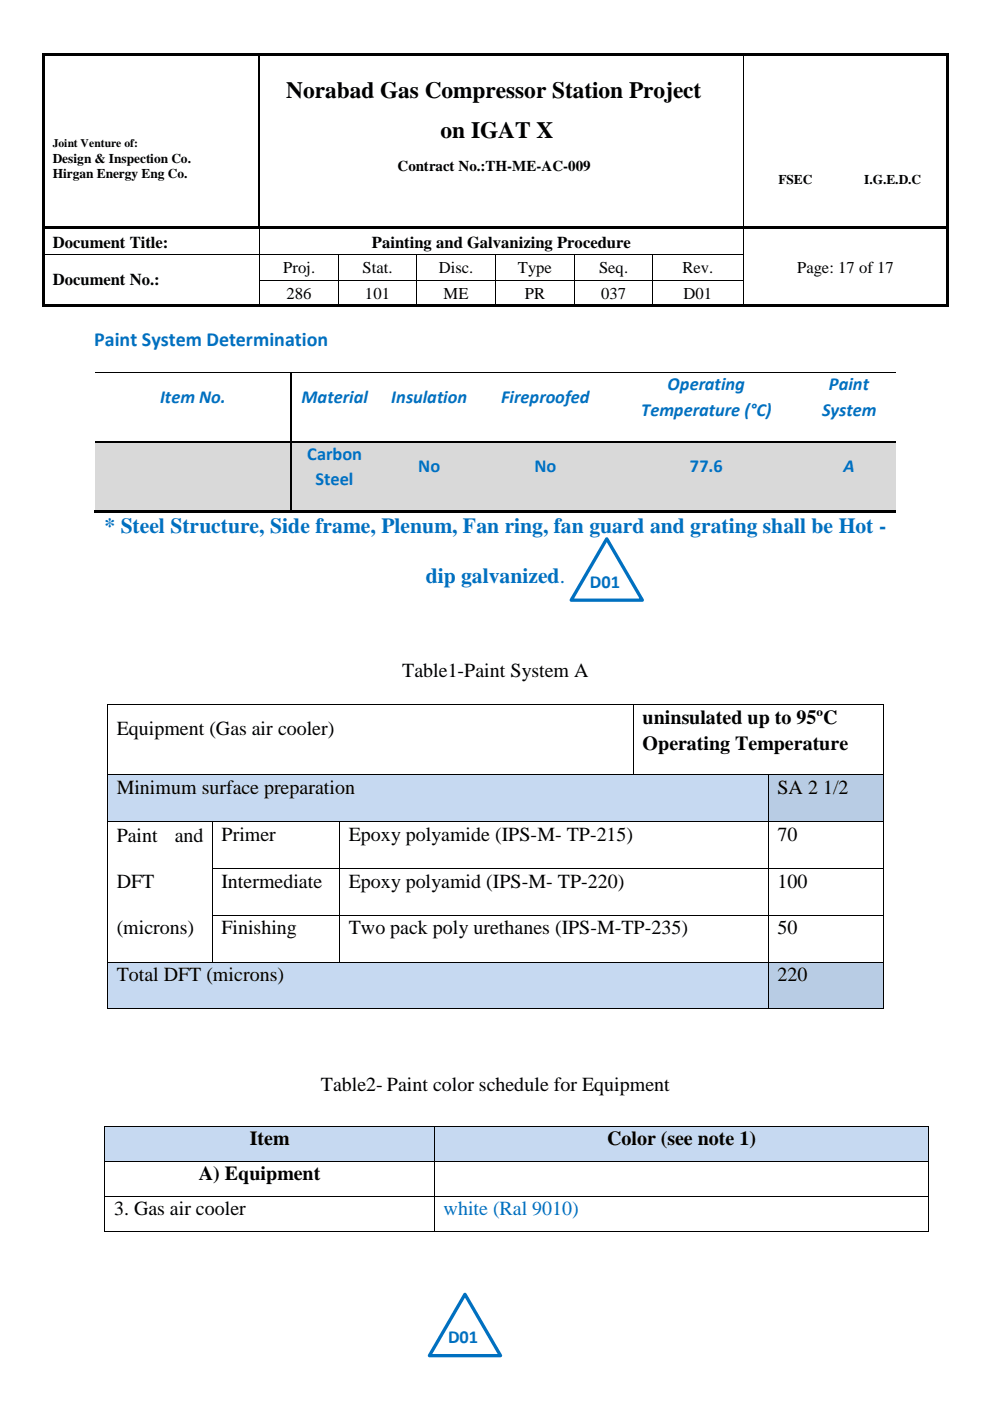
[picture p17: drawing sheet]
<svg xmlns="http://www.w3.org/2000/svg" width="210mm" height="297mm" viewBox="0 0 210 297" stroke-linecap="round" stroke-linejoin="round" font-family="sans-serif">
<defs><g id="words">
<g font-size="5">
<text x="60.7" y="20.8">Norabad Gas Compressor Station Project</text>
<text x="93.4" y="29.3">on IGAT X</text>
</g>
<g font-size="4.6" fill="#0070c0">
<text x="22.1" y="113">* Steel Structure, Side frame, Plenum, Fan ring, fan guard and grating shall be Hot -</text>
<text x="90.3" y="123.5">dip galvanized.</text>
</g>
<g font-size="4.2" fill="#0070c0">
<text x="20" y="73.4">Paint System Determination</text>
<text x="94" y="257.5">white (Ral 9010)</text>
</g>
<g font-size="4.2">
<text x="85.3" y="143.4">Table1-Paint System A</text>
<text x="24.7" y="155.8">Equipment (Gas air cooler)</text>
<text x="136.2" y="153.4">uninsulated up to 95ºC</text>
<text x="136.2" y="159">Operating Temperature</text>
<text x="24.7" y="168.3">Minimum surface preparation</text>
<text x="164.8" y="168.3">SA 2 1/2</text>
<text x="24.7" y="178.4">Paint</text>
<text x="37" y="178.4">and</text>
<text x="47" y="178.2">Primer</text>
<text x="73.9" y="178.2">Epoxy polyamide (IPS-M- TP-215)</text>
<text x="164.8" y="178.2">70</text>
<text x="24.7" y="188.1">DFT</text>
<text x="47" y="188.1">Intermediate</text>
<text x="73.9" y="188.1">Epoxy polyamid (IPS-M- TP-220)</text>
<text x="164.8" y="188.1">100</text>
<text x="24.7" y="197.8">(microns)</text>
<text x="47" y="198">Finishing</text>
<text x="73.9" y="198">Two pack poly urethanes (IPS-M-TP-235)</text>
<text x="164.8" y="198">50</text>
<text x="24.7" y="207.9">Total DFT (microns)</text>
<text x="164.8" y="207.9">220</text>
<text x="68" y="231.2">Table2- Paint color schedule for Equipment</text>
<text x="53" y="242.6">Item</text>
<text x="128.7" y="242.6">Color (see note 1)</text>
<text x="42.2" y="250.1">A) Equipment</text>
<text x="24.2" y="257.5">3. Gas air cooler</text>
</g>
<g font-size="3.9" fill="#0070c0">
<text x="141.5" y="82.7">Operating</text>
<text x="175.7" y="82.7">Paint</text>
<text x="33.9" y="85.4">Item No.</text>
<text x="63.9" y="85.4">Material</text>
<text x="82.9" y="85.4">Insulation</text>
<text x="106.2" y="85.4">Fireproofed</text>
<text x="135.9" y="88.2">Temperature (°C)</text>
<text x="174.2" y="88.2">System</text>
<text x="65.1" y="97.4">Carbon</text>
<text x="88.7" y="100.1">No</text>
<text x="113.3" y="100.1">No</text>
<text x="146.3" y="100.1">77.6</text>
<text x="178.8" y="100.1">A</text>
<text x="66.9" y="102.9">Steel</text>
<text x="125" y="124.6">D01</text>
<text x="95" y="284.7">D01</text>
</g>
<g font-size="3.5">
<text x="11.2" y="52.5">Document Title:</text>
<text x="78.8" y="52.5">Painting and Galvanizing Procedure</text>
<text x="60" y="58">Proj.</text>
<text x="76.9" y="58">Stat.</text>
<text x="93" y="58">Disc.</text>
<text x="109.8" y="58">Type</text>
<text x="127" y="58">Seq.</text>
<text x="144.7" y="58">Rev.</text>
<text x="168.9" y="57.8">Page: 17 of 17</text>
<text x="11.2" y="60.5">Document No.:</text>
<text x="60.7" y="63.3">286</text>
<text x="77.4" y="63.3">101</text>
<text x="94" y="63.3">ME</text>
<text x="111.2" y="63.3">PR</text>
<text x="127.4" y="63.3">037</text>
<text x="144.9" y="63.3">D01</text>
</g>
<text font-size="3.2" x="84.3" y="36.2">Contract No.:TH-ME-AC-009</text>
<g font-size="2.8">
<text x="11.2" y="34.5">Design &amp; Inspection Co.</text>
<text x="11.2" y="37.7">Hirgan Energy Eng Co.</text>
<text x="165" y="39">FSEC</text>
<text x="183.2" y="39">I.G.E.D.C</text>
</g>
<text font-size="2.5" x="11.2" y="31.2">Joint Venture of:</text>
</g></defs>
<g fill="#000">
<path d="M8.9 11.2h.5v.6h-.5z" fill-rule="evenodd"/>
<path d="M8.9 11.2h.5v.5h-.5z" fill-rule="evenodd"/>
<path d="M9.4 11.2h25.6v.5h-25.6z" fill-rule="evenodd"/>
<path d="M35 11.2h.5v.5h-.5z" fill-rule="evenodd"/>
<path d="M35.5 11.2h19.3v.5h-19.3z" fill-rule="evenodd"/>
<path d="M54.8 11.7l.4 .1z" fill-rule="evenodd"/>
<path d="M54.8 11.2h.5v.5h-.5z" fill-rule="evenodd"/>
<path d="M55.3 11.2h102.2v.5h-102.2z" fill-rule="evenodd"/>
<path d="M157.5 11.7l.1 .1z" fill-rule="evenodd"/>
<path d="M157.5 11.2h.5v.5h-.5z" fill-rule="evenodd"/>
<path d="M158 11.2h19.5v.5h-19.5z" fill-rule="evenodd"/>
<path d="M177.5 11.2h.5v.5h-.5z" fill-rule="evenodd"/>
<path d="M178 11.2h22.6v.5h-22.6z" fill-rule="evenodd"/>
<path d="M200.6 11.2h.5v.6h-.5z" fill-rule="evenodd"/>
<path d="M200.6 11.2h.5v.5h-.5z" fill-rule="evenodd"/>
<path d="M8.9 11.8h.5v17h-.5z" fill-rule="evenodd"/>
<path d="M8.9 28.8h.5v.2h-.5z" fill-rule="evenodd"/>
<path d="M54.8 28.8h.4v.2h-.4z" fill-rule="evenodd"/>
<path d="M157.5 28.8h.1v.2h-.1z" fill-rule="evenodd"/>
<path d="M200.6 11.8h.5v17h-.5z" fill-rule="evenodd"/>
<path d="M200.6 28.8h.5v.2h-.5z" fill-rule="evenodd"/>
<path d="M8.9 29h.5v19.1h-.5z" fill-rule="evenodd"/>
<path d="M8.9 48.1h.5v.5h-.5z" fill-rule="evenodd"/>
<path d="M8.9 48.6h.5v5.3h-.5z" fill-rule="evenodd"/>
<path d="M8.9 53.9h.5v.1h-.5z" fill-rule="evenodd"/>
<path d="M8.9 54h.5v5.4h-.5z" fill-rule="evenodd"/>
<path d="M8.9 59.4h.5v.1h-.5z" fill-rule="evenodd"/>
<path d="M9.4 48.1h45.4v.5h-45.4z" fill-rule="evenodd"/>
<path d="M54.8 48.1h.5v.5h-.5z" fill-rule="evenodd"/>
<path d="M54.9 48.6h.2z" fill-rule="evenodd"/>
<path d="M54.9 53.9h.2v.1h-.2z" fill-rule="evenodd"/>
<path d="M54.9 59.4h.2v.1h-.2z" fill-rule="evenodd"/>
<path d="M55.2 48.1h.5v.5h-.5z" fill-rule="evenodd"/>
<path d="M55.7 48.1h101.8v.5h-101.8z" fill-rule="evenodd"/>
<path d="M71.6 53.9h.2v.1h-.2z" fill-rule="evenodd"/>
<path d="M71.6 59.4h.2v.1h-.2z" fill-rule="evenodd"/>
<path d="M88.3 53.9h.2v.1h-.2z" fill-rule="evenodd"/>
<path d="M88.3 59.4h.2v.1h-.2z" fill-rule="evenodd"/>
<path d="M104.9 53.9h.2v.1h-.2z" fill-rule="evenodd"/>
<path d="M104.9 59.4h.2v.1h-.2z" fill-rule="evenodd"/>
<path d="M121.6 53.9h.2v.1h-.2z" fill-rule="evenodd"/>
<path d="M121.6 59.4h.2v.1h-.2z" fill-rule="evenodd"/>
<path d="M138.3 53.9h.2v.1h-.2z" fill-rule="evenodd"/>
<path d="M138.3 59.4h.2v.1h-.2z" fill-rule="evenodd"/>
<path d="M157.5 48.6h.1z" fill-rule="evenodd"/>
<path d="M157.5 48.1h.5v.5h-.5z" fill-rule="evenodd"/>
<path d="M157.5 53.9h.1v.1h-.1z" fill-rule="evenodd"/>
<path d="M157.5 59.4h.1v.1h-.1z" fill-rule="evenodd"/>
<path d="M158 48.1h19.5v.5h-19.5z" fill-rule="evenodd"/>
<path d="M177.5 48.1h.5v.5h-.5z" fill-rule="evenodd"/>
<path d="M178 48.1h22.6v.5h-22.6z" fill-rule="evenodd"/>
<path d="M200.6 29h.5v19.1h-.5z" fill-rule="evenodd"/>
<path d="M200.6 48.1h.5v.5h-.5z" fill-rule="evenodd"/>
<path d="M200.6 48.6h.5v5.3h-.5z" fill-rule="evenodd"/>
<path d="M200.6 53.9h.5v.1h-.5z" fill-rule="evenodd"/>
<path d="M200.6 54h.5v5.4h-.5z" fill-rule="evenodd"/>
<path d="M200.6 59.4h.5v.1h-.5z" fill-rule="evenodd"/>
<path d="M8.9 59.5h.5v5h-.5z" fill-rule="evenodd"/>
<path d="M8.9 64.5h.5v.5h-.5z" fill-rule="evenodd"/>
<path d="M8.9 64.5h.5v.5h-.5z" fill-rule="evenodd"/>
<path d="M9.4 64.5h45.5v.5h-45.5z" fill-rule="evenodd"/>
<path d="M54.9 64.5h.5v.5h-.5z" fill-rule="evenodd"/>
<path d="M55.4 64.5h16.2v.5h-16.2z" fill-rule="evenodd"/>
<path d="M61.5 78.9h.2v.1h-.2z" fill-rule="evenodd"/>
<path d="M71.6 64.5h.5v.5h-.5z" fill-rule="evenodd"/>
<path d="M72.1 64.5h16.2v.5h-16.2z" fill-rule="evenodd"/>
<path d="M80.2 78.9h.2v.1h-.2z" fill-rule="evenodd"/>
<path d="M88.3 64.5h.5v.5h-.5z" fill-rule="evenodd"/>
<path d="M88.8 64.5h16.1v.5h-16.1z" fill-rule="evenodd"/>
<path d="M101.8 78.9h.2v.1h-.2z" fill-rule="evenodd"/>
<path d="M104.9 64.5h.5v.5h-.5z" fill-rule="evenodd"/>
<path d="M105.4 64.5h16.2v.5h-16.2z" fill-rule="evenodd"/>
<path d="M121.6 64.5h.5v.5h-.5z" fill-rule="evenodd"/>
<path d="M122.1 64.5h16.2v.5h-16.2z" fill-rule="evenodd"/>
<path d="M129.4 78.9h.2v.1h-.2z" fill-rule="evenodd"/>
<path d="M138.3 64.5h.5v.5h-.5z" fill-rule="evenodd"/>
<path d="M138.8 64.5h18.7v.5h-18.7z" fill-rule="evenodd"/>
<path d="M157.5 64.5h.5v.5h-.5z" fill-rule="evenodd"/>
<path d="M158 64.5h42.6v.5h-42.6z" fill-rule="evenodd"/>
<path d="M170 78.9h.2v.1h-.2z" fill-rule="evenodd"/>
<path d="M200.6 59.5h.5v5h-.5z" fill-rule="evenodd"/>
<path d="M200.6 64.5h.5v.5h-.5z" fill-rule="evenodd"/>
<path d="M200.6 64.5h.5v.5h-.5z" fill-rule="evenodd"/>
</g>
<path d="M55 11.8v17M55 29v19.1" fill="none" stroke="#000" stroke-width=".34"/>
<g fill="none" stroke="#000" stroke-width=".21">
<path d="M157.6 11.8v17M157.6 29v19.1M9.4 53.9h45.5M55 48.6v5.3M55 54v5.4M55 59.5v5M55.1 53.9h16.5M55.1 59.4h16.5M71.7 54v5.4M71.7 59.5v5M71.8 53.9h16.5M71.8 59.4h16.5"/>
<path d="M88.4 54v5.4M88.4 59.5v5M88.5 53.9h16.4M88.5 59.4h16.4M105 54v5.4M105 59.5v5M105.1 53.9h16.5M105.1 59.4h16.5M121.7 54v5.4M121.7 59.5v5M121.8 53.9h16.5M121.8 59.4h16.5"/>
<path d="M138.4 54v5.4M138.4 59.5v5M138.5 53.9h19M138.5 59.4h19M157.6 48.6v5.3M157.6 54v5.4M157.6 59.5v5M20.2 79h41.3M61.7 79h18.5M80.4 79h21.4M102 79h27.4M129.6 79h40.4"/>
<path d="M170.2 79h19.7"/>
</g>
<path d="M61.6 79v14.5" fill="none" stroke="#000" stroke-width=".25"/>
<g fill="#d9d9d9">
<path d="M20.2 93.7h41.4v14.5h-41.4z" fill-rule="evenodd"/>
<path d="M22.1 96.5h37.7v8.9h-37.7z" fill-rule="evenodd"/>
<path d="M61.7 93.7h18.5v14.5h-18.5z" fill-rule="evenodd"/>
<path d="M63.6 93.7h14.7v5.5h-14.7z" fill-rule="evenodd"/>
<path d="M63.6 99.2h14.7v9h-14.7z" fill-rule="evenodd"/>
<path d="M80.2 93.7h21.6v14.5h-21.6z" fill-rule="evenodd"/>
<path d="M82.1 96.5h17.8v8.9h-17.8z" fill-rule="evenodd"/>
<path d="M101.8 93.7h27.6v14.5h-27.6z" fill-rule="evenodd"/>
<path d="M103.7 96.5h23.9v8.9h-23.9z" fill-rule="evenodd"/>
<path d="M129.4 93.7h40.6v14.5h-40.6z" fill-rule="evenodd"/>
<path d="M131.3 96.5h36.8v8.9h-36.8z" fill-rule="evenodd"/>
<path d="M170 93.7h20v14.5h-20z" fill-rule="evenodd"/>
<path d="M172 96.5h16v8.9h-16z" fill-rule="evenodd"/>
</g>
<path d="M20.2 93.6h41.3M61.6 93.7v14.5M61.8 93.6h18.4M80.5 93.6h21.3M102 93.6h27.4M129.7 93.6h40.3M170.3 93.6h19.6" fill="none" stroke="#000" stroke-width=".25"/>
<g fill="#000">
<path d="M61.5 93.5h.3v.2h-.3z" fill-rule="evenodd"/>
<path d="M80.2 93.5h.3v.2h-.3z" fill-rule="evenodd"/>
<path d="M101.8 93.5h.2v.2h-.2z" fill-rule="evenodd"/>
<path d="M129.4 93.5h.3v.2h-.3z" fill-rule="evenodd"/>
<path d="M170 93.5h.3v.2h-.3z" fill-rule="evenodd"/>
<path d="M19.9 108.2h41.6v.5h-41.6z" fill-rule="evenodd"/>
<path d="M61.5 108.2h.5v.5h-.5z" fill-rule="evenodd"/>
<path d="M62 108.2h18.2v.5h-18.2z" fill-rule="evenodd"/>
<path d="M79.9 108.2h.6v.5h-.6z" fill-rule="evenodd"/>
<path d="M80.5 108.2h21.3v.5h-21.3z" fill-rule="evenodd"/>
<path d="M101.5 108.2h.5v.5h-.5z" fill-rule="evenodd"/>
<path d="M102 108.2h27.4v.5h-27.4z" fill-rule="evenodd"/>
<path d="M129.2 108.2h.5v.5h-.5z" fill-rule="evenodd"/>
<path d="M129.7 108.2h40.3v.5h-40.3z" fill-rule="evenodd"/>
<path d="M169.7 108.2h.6v.5h-.6z" fill-rule="evenodd"/>
<path d="M170.3 108.2h19.6v.5h-19.6z" fill-rule="evenodd"/>
<path d="M22.7 149.2h.2v.2h-.2z" fill-rule="evenodd"/>
<path d="M22.7 149.2h.2v.2h-.2z" fill-rule="evenodd"/>
<path d="M134.2 149.2h.2v.2h-.2z" fill-rule="evenodd"/>
<path d="M187.1 149.2h.2v.2h-.2z" fill-rule="evenodd"/>
<path d="M187.1 149.2h.2v.2h-.2z" fill-rule="evenodd"/>
</g>
<path d="M22.8 149.4v14.8M22.9 149.3h111.3M134.3 149.4v14.8M134.4 149.3h52.7M187.2 149.4v14.8" fill="none" stroke="#000" stroke-width=".21"/>
<g fill="#c6d9f1">
<path d="M22.9 164.4h139.9v9.7h-139.9z" fill-rule="evenodd"/>
<path d="M24.7 164.4h136.3v9.7h-136.3z" fill-rule="evenodd"/>
</g>
<g fill="#b8cce4">
<path d="M163 164.4h24.2v9.7h-24.2z" fill-rule="evenodd"/>
<path d="M164.8 164.4h20.6v9.7h-20.6z" fill-rule="evenodd"/>
</g>
<g fill="#000">
<path d="M22.7 164.2h.2v.1h-.2z" fill-rule="evenodd"/>
<path d="M22.7 174.1h.2v.2h-.2z" fill-rule="evenodd"/>
<path d="M44.9 174.1h.2v.2h-.2z" fill-rule="evenodd"/>
<path d="M71.9 174.1h.2v.2h-.2z" fill-rule="evenodd"/>
<path d="M134.2 164.2h.2v.1h-.2z" fill-rule="evenodd"/>
<path d="M162.8 164.2h.2v.1h-.2z" fill-rule="evenodd"/>
<path d="M162.8 174.1h.2v.2h-.2z" fill-rule="evenodd"/>
<path d="M187.1 164.2h.2v.1h-.2z" fill-rule="evenodd"/>
<path d="M187.1 174.1h.2v.2h-.2z" fill-rule="evenodd"/>
<path d="M22.7 184h.2v.2h-.2z" fill-rule="evenodd"/>
<path d="M22.7 193.9h.2v.2h-.2z" fill-rule="evenodd"/>
<path d="M44.9 184h.2v.2h-.2z" fill-rule="evenodd"/>
<path d="M44.9 193.9h.2v.2h-.2z" fill-rule="evenodd"/>
<path d="M71.9 184h.2v.2h-.2z" fill-rule="evenodd"/>
<path d="M71.9 193.9h.2v.2h-.2z" fill-rule="evenodd"/>
<path d="M162.8 184h.2v.2h-.2z" fill-rule="evenodd"/>
<path d="M162.8 193.9h.2v.2h-.2z" fill-rule="evenodd"/>
<path d="M187.1 184h.2v.2h-.2z" fill-rule="evenodd"/>
<path d="M187.1 193.9h.2v.2h-.2z" fill-rule="evenodd"/>
</g>
<g fill="none" stroke="#000" stroke-width=".21">
<path d="M22.8 164.3v9.8M22.8 174.3v9.7M22.9 164.2h111.3M22.9 174.2h22M45 174.3v9.7M45.1 174.2h26.8M72 174.3v9.7M72.1 174.2h90.7M134.4 164.2h28.4M162.9 164.3v9.8M162.9 174.3v9.7M163 164.2h24.1"/>
<path d="M163 174.2h24.1M187.2 164.3v9.8M187.2 174.3v9.7M22.8 184.2v9.7M22.8 194.1v9.7M45 184.2v9.7M45 194.1v9.7M45.1 184.1h26.8M45.1 194h26.8M72 184.2v9.7M72 194.1v9.7M72.1 184.1h90.7"/>
<path d="M72.1 194h90.7M162.9 184.2v9.7M162.9 194.1v9.7M163 184.1h24.1M163 194h24.1M187.2 184.2v9.7M187.2 194.1v9.7"/>
</g>
<g fill="#c6d9f1">
<path d="M22.9 204h139.9v9.7h-139.9z" fill-rule="evenodd"/>
<path d="M24.7 204h136.3v9.7h-136.3z" fill-rule="evenodd"/>
</g>
<g fill="#b8cce4">
<path d="M163 204h24.2v9.7h-24.2z" fill-rule="evenodd"/>
<path d="M164.8 204h20.6v9.7h-20.6z" fill-rule="evenodd"/>
</g>
<g fill="#000">
<path d="M22.7 203.8h.2v.2h-.2z" fill-rule="evenodd"/>
<path d="M22.7 213.7h.2v.2h-.2z" fill-rule="evenodd"/>
<path d="M22.7 213.7h.2v.2h-.2z" fill-rule="evenodd"/>
<path d="M44.9 203.8h.2v.2h-.2z" fill-rule="evenodd"/>
<path d="M71.9 203.8h.2v.2h-.2z" fill-rule="evenodd"/>
<path d="M162.8 203.8h.2v.2h-.2z" fill-rule="evenodd"/>
<path d="M162.8 213.7h.2v.2h-.2z" fill-rule="evenodd"/>
<path d="M187.1 203.8h.2v.2h-.2z" fill-rule="evenodd"/>
<path d="M187.1 213.7h.2v.2h-.2z" fill-rule="evenodd"/>
<path d="M187.1 213.7h.2v.2h-.2z" fill-rule="evenodd"/>
</g>
<path d="M22.8 204v9.7M22.9 203.9h22M22.9 213.8h139.9M45.1 203.9h26.8M72.1 203.9h90.7M162.9 204v9.7M163 203.9h24.1M163 213.8h24.1M187.2 204v9.7" fill="none" stroke="#000" stroke-width=".21"/>
<g fill="#c6d9f1">
<path d="M22.3 238.8h69.7v7.3h-69.7z" fill-rule="evenodd"/>
<path d="M22.3 238.8h69.7v4.8h-69.7z" fill-rule="evenodd"/>
<path d="M92.1 238.8h104.7v7.3h-104.7z" fill-rule="evenodd"/>
<path d="M92.1 238.8h104.7v4.8h-104.7z" fill-rule="evenodd"/>
</g>
<g fill="#000">
<path d="M22.1 238.6h.1v.2h-.1z" fill-rule="evenodd"/>
<path d="M22.1 238.6h.1v.2h-.1z" fill-rule="evenodd"/>
<path d="M92 238.6h.1v.2h-.1z" fill-rule="evenodd"/>
<path d="M196.8 238.6h.1v.2h-.1z" fill-rule="evenodd"/>
<path d="M196.8 238.6h.1v.2h-.1z" fill-rule="evenodd"/>
<path d="M22.1 246.1h.1v.1h-.1z" fill-rule="evenodd"/>
<path d="M22.1 253.5h.1v.2h-.1z" fill-rule="evenodd"/>
<path d="M92 246.1h.1v.1h-.1z" fill-rule="evenodd"/>
<path d="M92 253.5h.1v.2h-.1z" fill-rule="evenodd"/>
<path d="M196.8 246.1h.1v.1h-.1z" fill-rule="evenodd"/>
<path d="M196.8 253.5h.1v.2h-.1z" fill-rule="evenodd"/>
<path d="M22.1 260.9h.1v.2h-.1z" fill-rule="evenodd"/>
<path d="M22.1 260.9h.1v.2h-.1z" fill-rule="evenodd"/>
<path d="M92 260.9h.1v.2h-.1z" fill-rule="evenodd"/>
<path d="M196.8 260.9h.1v.2h-.1z" fill-rule="evenodd"/>
<path d="M196.8 260.9h.1v.2h-.1z" fill-rule="evenodd"/>
</g>
<g fill="none" stroke="#000" stroke-width=".21">
<path d="M22.1 238.8v7.3M22.2 238.7h69.8M92.1 238.8v7.3M92.1 238.7h104.7M196.8 238.8v7.3M22.1 246.2v7.3M22.1 253.7v7.2M22.2 246.2h69.8M22.2 253.6h69.8M92.1 246.2v7.3M92.1 253.7v7.2M92.1 246.2h104.7"/>
<path d="M92.1 253.6h104.7M196.8 246.2v7.3M196.8 253.7v7.2M22.2 261h69.8M92.1 261h104.7"/>
</g>
<path d="M128.6 114.2l7.6 13h-15.1zM98.6 274.3l7.5 13h-15.1z" fill="none" stroke="#0070c0" stroke-width=".71" stroke-linecap="butt"/>
<use href="#words"/>
</svg>
